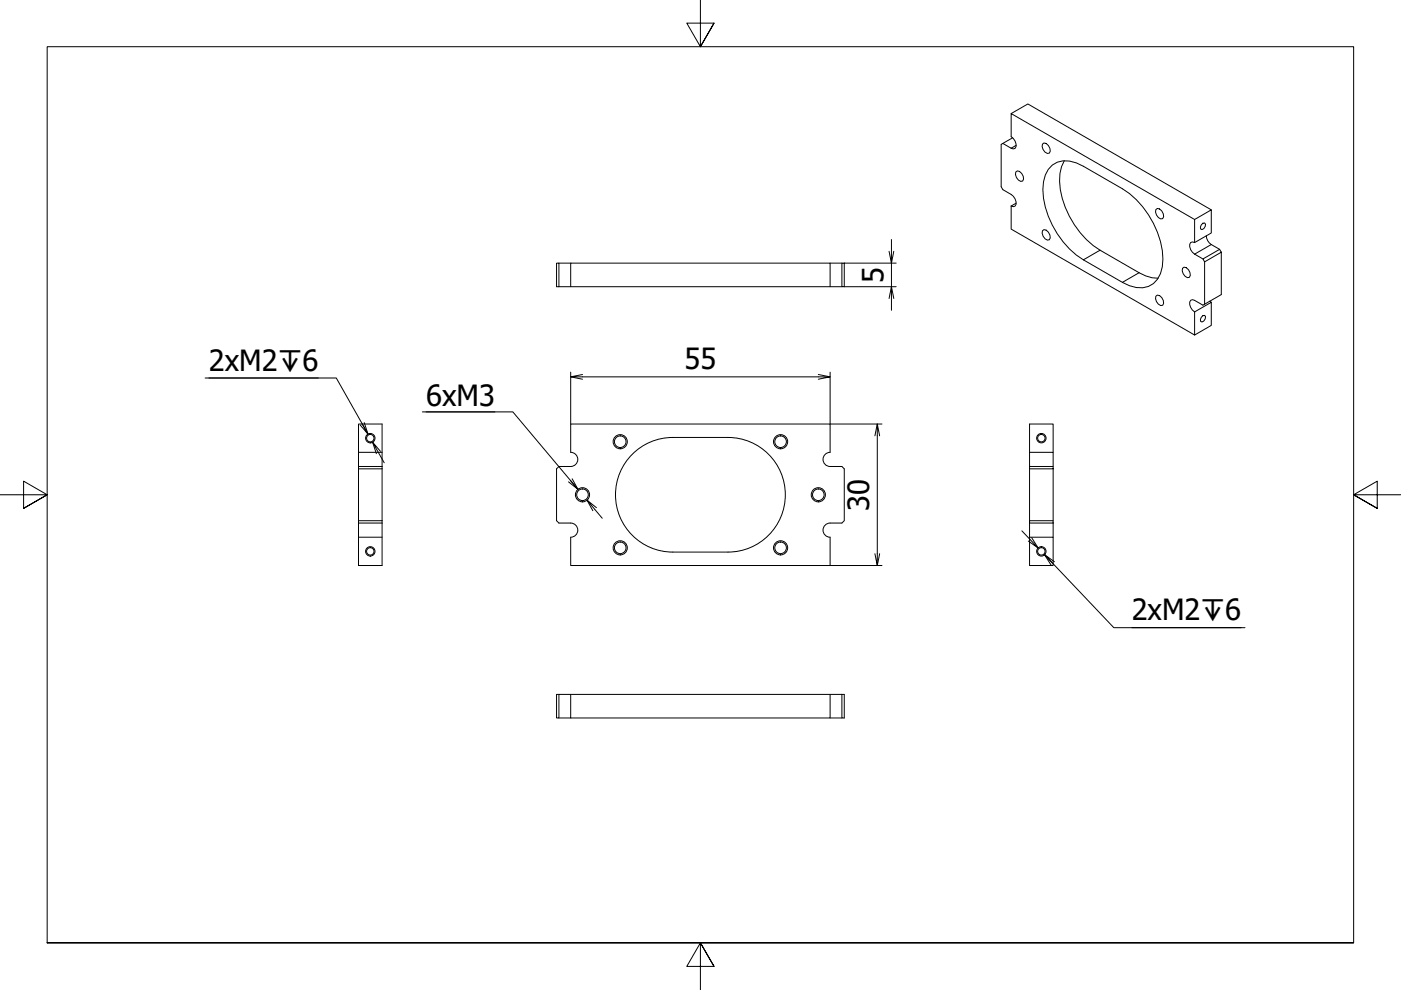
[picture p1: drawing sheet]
<svg xmlns="http://www.w3.org/2000/svg" width="297mm" height="210mm" viewBox="0 0 297 210" stroke-linecap="round" stroke-linejoin="round" font-family="sans-serif">
<defs><g id="words">
<g font-size="6.2">
<text x="187.3" y="60" transform="rotate(-90 187.3 60)">5</text>
<text x="44.3" y="78.6">2xM2↧6</text>
<text x="145.1" y="78.2">55</text>
<text x="90.3" y="86.1">6xM3</text>
<text x="184.3" y="108.3" transform="rotate(-90 184.3 108.3)">30</text>
<text x="240" y="131.6">2xM2↧6</text>
</g>
</g></defs>
<!-- layer: Visible (ISO) -->
<g fill="none" stroke="#000" stroke-width=".21">
<path d="M212.6 30.4l1.8 1 .4 .2 .4-.1a1.8 1.8 0 0 0-.8-2.5v-4.9l38.9 22.4v4.9M212.6 30.4l-.3 .2v9l.3 .6a3.7 3.7 0 0 1 2.8 2.6v.5l-.2 .4-.4 .1-.4-.1M214.4 24.1l3.5-2.1 38.9 22.5M214.7 29.2l-2.1 1.2M215.4 36.5l.3-.3a1.52 1.52 0 0 1 1.1 2.2 1.4 1.4 0 0 1-1.4-1.9zM221 30.6l.3-.3a1.52 1.52 0 0 1 1.2 2.2 1.4 1.4 0 0 1-1.5-1.9zM223.1 35a5.1 5.1 0 0 1 5.1-.5l1.5 .8 8.3 4.7a19 19 0 0 1 8.6 14.9 5.9 5.9 0 0 1-3.1 5.8 6.5 6.5 0 0 1-5.5-.8l-8.3-4.8a19 19 0 0 1-8.6-14.9 6.5 6.5 0 0 1 2-5.2zM225.7 34.1a11.5 11.5 0 0 0 .2 9.9 18.7 18.7 0 0 0 7.3 9l8.3 4.8 1.4 .7 1.4 .4 1.2 .1M118 55.8h.5v5h-.5zM118.5 55.8h2.5M176 55.8h2.5M178.5 55.8h.5v5h-.5z"/>
<path d="M214.4 43.7v4.9l38.9 22.4v-4.9M215.5 43.1l-1.1 .6M221 48.9l.3-.2a1.52 1.52 0 0 1 1.2 2.1 1.4 1.4 0 0 1-1.5-1.9zM245.1 44.4l.3-.2a1.51 1.51 0 0 1 1.1 2.1 1.4 1.4 0 0 1-1.4-1.9zM250.7 56.9l.3-.3a1.51 1.51 0 0 1 1.2 2.2 1.4 1.4 0 0 1-1.5-1.9zM253.3 51.4l-.5-.1-.4 .1a1.79 1.79 0 0 0 .9 2.5l1.7 1M253.3 46.5l3.5-2v4.9l-3.5 2M255 54.9l3.6-2 .3 .6-3.5 2zM255 47.3h.4a.92 .92 0 0 1-.5 1.4l-.3-.1-.1-.4zM255.4 55.5v9M255.8 50a2.33 2.33 0 0 0 1 1.8l1.8 1.1M258.9 53.5v9l-3.5 2"/>
<path d="M118.5 60.8h60M121 60.8v-5h55v5M245.1 62.8l.3-.2a1.51 1.51 0 0 1 1.1 2.1 1.41 1.41 0 0 1-1.4-1.9zM253.3 66.1l3.5-2v4.9l-3.5 2M255 66.9h.4a.92 .92 0 0 1-.5 1.4l-.3-.1-.1-.4zM255.4 64.5l-.4 .2-1.7-1-.5-.2-.4 .2a1.79 1.79 0 0 0 .9 2.4M256.5 63.9l.3 .2M76 95.9v3M76 99.4v11M81 95.9h-5v-6h5v9M81 98.9h-5v.5h5M81 98.9v12"/>
<path d="M121 89.9h55v6a1.5 1.5 0 0 0-1.5 1.5 1.5 1.5 0 0 0 1.5 1.5h2.5l.5 .5v11l-.5 .5h-2.5a1.5 1.5 0 0 0-1.5 1.5 1.5 1.5 0 0 0 1.5 1.5v6h-55v-6a1.5 1.5 0 0 0 1.5-1.5 1.5 1.5 0 0 0-1.5-1.5h-2.5l-.5-.5v-11l.5-.5h2.5a1.5 1.5 0 0 0 1.5-1.5 1.5 1.5 0 0 0-1.5-1.5zM134.1 96.3a12.1 12.1 0 0 1 8.6-3.5h11.7a12.2 12.2 0 0 1 12.1 12.1 12.2 12.2 0 0 1-12.1 12.2h-11.7a12.2 12.2 0 0 1-11.3-7.5 12.2 12.2 0 0 1 2.7-13.3zM218.3 98.9h5v.5h-5zM218.3 95.9h5v3M218.3 99.4v11M223.3 95.9v-6h-5v9M223.3 99.4v11M76 110.9v3h5M81 110.9v9h-5v-6M81 110.4h-5v.5h5M218.3 110.4h5v.5h-5zM218.3 110.9v9h5v-6h-5"/>
<path d="M223.3 110.9v3M118.5 147.2h-.5v5h.5v-5h60M121 147.2v5h-2.5M176 147.2v5h-55M176 152.2h2.5M178.5 147.2h.5v5h-.5z"/>
<circle cx="78.5" cy="92.9" r=".79"/>
<circle cx="131.5" cy="93.7" r="1.23"/>
<circle cx="165.5" cy="93.7" r="1.23"/>
<circle cx="220.8" cy="92.9" r=".79"/>
<circle cx="78.5" cy="116.9" r=".79"/>
<circle cx="123.5" cy="104.9" r="1.23"/>
<circle cx="131.5" cy="116.2" r="1.23"/>
<circle cx="165.5" cy="116.2" r="1.23"/>
<circle cx="173.5" cy="104.9" r="1.23"/>
<circle cx="220.8" cy="116.9" r=".79"/>
</g>
<!-- layer: Visible Narrow (ISO) -->
<g fill="none" stroke="#000" stroke-width=".21">
<path d="M215.5 30.8l-1.1 .6M233.2 53l-3.5 2.1M241.5 57.8l-3.5 2.1M256.8 51.8l-3.5 2.1"/>
<circle cx="78.5" cy="92.9" r="1"/>
<circle cx="131.5" cy="93.7" r="1.5"/>
<circle cx="165.5" cy="93.7" r="1.5"/>
<circle cx="220.8" cy="92.9" r="1"/>
<circle cx="78.5" cy="116.9" r="1"/>
<circle cx="123.5" cy="104.9" r="1.5"/>
<circle cx="131.5" cy="116.2" r="1.5"/>
<circle cx="165.5" cy="116.2" r="1.5"/>
<circle cx="173.5" cy="104.9" r="1.5"/>
<circle cx="220.8" cy="116.9" r="1"/>
</g>
<!-- layer: Border (ISO) -->
<path d="M148.5 0v9.9l-2.9-5h5.8l-2.9 5 2.9-5M0 104.9h10l-5-2.9v5.8l5-2.9-5 2.9M297 104.9h-10l5-2.9v5.8l-5-2.9 5 2.9M10 199.9v-190h277v190h-277h277M151.4 204.9l-2.9-5 2.9 5h-5.8l2.9-5v10" fill="none" stroke="#000" stroke-width=".21"/>
<!-- layer: Dimension (ISO) -->
<g fill="none" stroke="#000" stroke-width=".21">
<path d="M179 55.8h11M189 50.8v5l-.5-2.5M189.5 53.3l-.5 2.5v5l-.5 2.5M121 79.9l2.5 .5M121 78.9v11M123.5 79.4l-2.5 .5h55l-2.5 .5M173.5 79.4l2.5 .5M176 78.9v11h11M179 60.8h11M189.5 63.3l-.5-2.5v5M43.5 80.1h27.8l6.7 11.9-.8-2.4M44.3 80.1h23.2"/>
<path d="M76.8 89.9l1.2 2.1-1.6-1.9M79 93.8l.8 2.4M80.7 95.7l-1.7-1.9 2.5 4.3M89.5 87.3h19.2l13.8 16.5-1.2-2.3M90.3 87.3h14.6M186 89.9l-.5 2.5M186.5 92.4l-.5-2.5v30l-.5-2.5M120.9 101.8l1.6 2-2-1.6M124.5 106l1.2 2.3M126.5 107.6l-2-1.6 3.2 3.9M176 119.9h11M186.5 117.4l-.5 2.5"/>
<path d="M216.7 112.6l3.4 3.6-2.1-1.5M218.7 114l1.4 2.2M222.8 119.8l-1.3-2.2 14.7 15.5h27.8M223.6 119.1l-2.1-1.5 1.7 1.8M240 133.1h23.2"/>
</g>
<use href="#words"/>
</svg>
